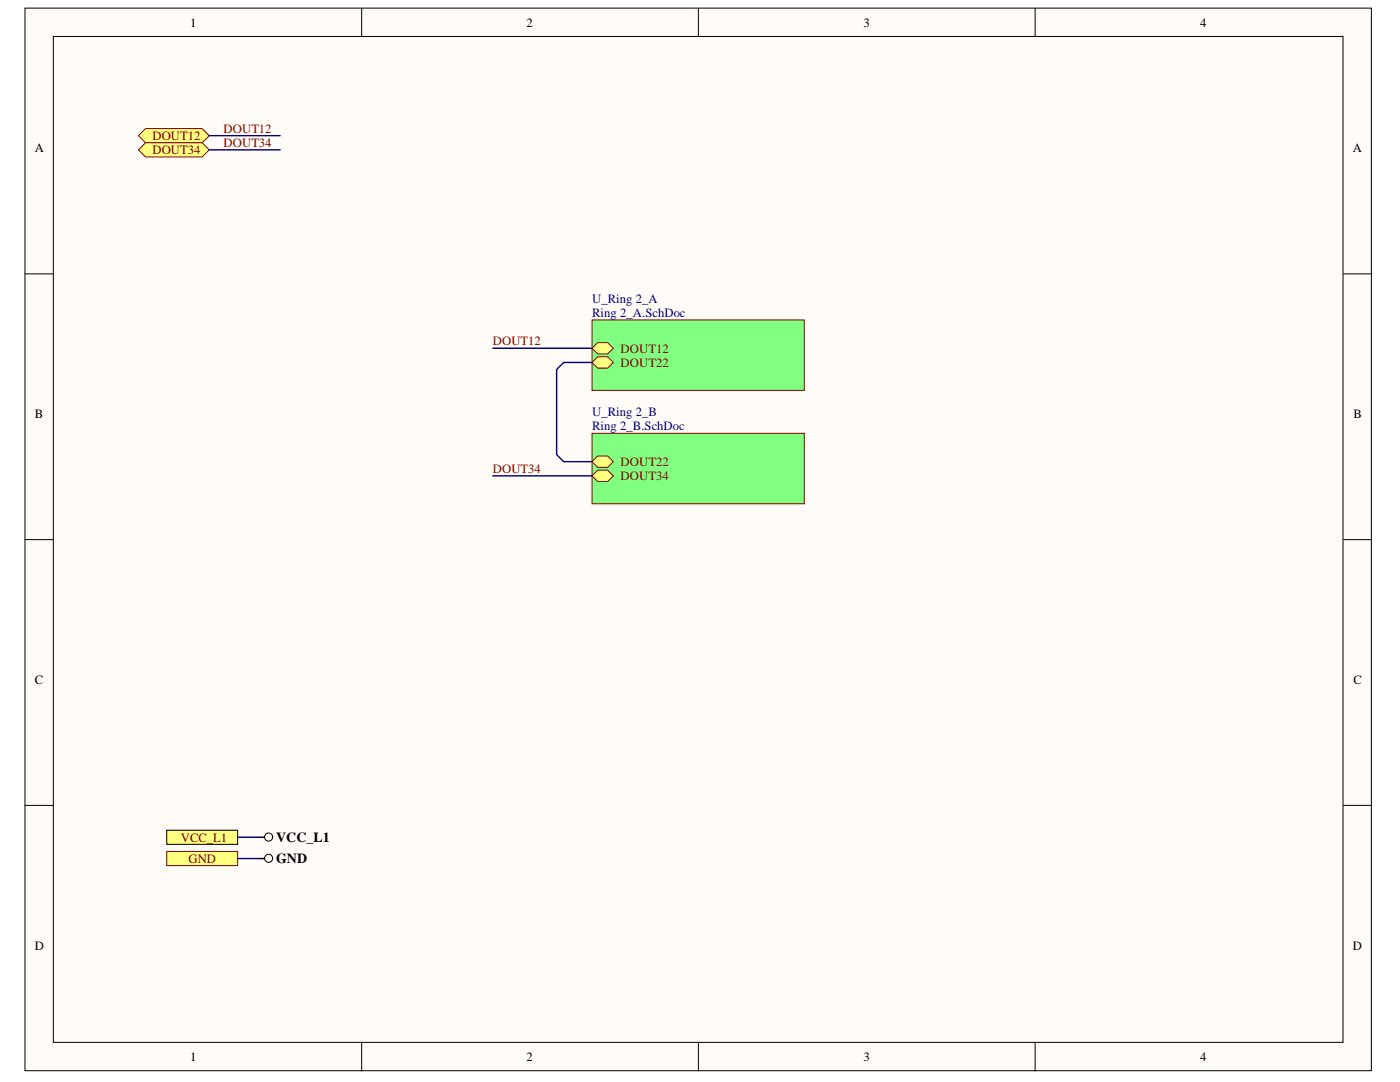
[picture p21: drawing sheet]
<svg xmlns="http://www.w3.org/2000/svg" width="279mm" height="216mm" viewBox="0 0 279 216" stroke-linecap="round" stroke-linejoin="round" font-family="sans-serif">
<defs><g id="words">
<g font-size="2.8">
<text x="55.1" y="168">VCC_L1</text>
<text x="55.1" y="172.3">GND</text>
</g>
<g font-size="2.5">
<text x="37.9" y="5.3">1</text>
<text x="105.1" y="5.3">2</text>
<text x="172.4" y="5.3">3</text>
<text x="239.5" y="5.3">4</text>
<text x="6.9" y="30.4">A</text>
<text x="270" y="30.4">A</text>
<text x="6.9" y="83.4">B</text>
<text x="270.1" y="83.4">B</text>
<text x="6.9" y="136.5">C</text>
<text x="270.1" y="136.5">C</text>
<text x="6.9" y="189.5">D</text>
<text x="270" y="189.5">D</text>
<text x="37.9" y="211.8">1</text>
<text x="105.1" y="211.8">2</text>
<text x="172.4" y="211.8">3</text>
<text x="239.5" y="211.8">4</text>
</g>
<g font-size="2.5" fill="#800000">
<text x="30.4" y="28">DOUT12</text>
<text x="44.6" y="26.5">DOUT12</text>
<text x="44.6" y="29.4">DOUT34</text>
<text x="30.4" y="30.7">DOUT34</text>
<text x="98.3" y="68.9">DOUT12</text>
<text x="123.9" y="70.3">DOUT12</text>
<text x="123.9" y="73.2">DOUT22</text>
<text x="98.3" y="94.4">DOUT34</text>
<text x="123.9" y="93">DOUT22</text>
<text x="123.9" y="95.8">DOUT34</text>
<text x="36.1" y="168">VCC_L1</text>
<text x="37.6" y="172.2">GND</text>
</g>
<g font-size="2.5" fill="#000080">
<text x="118.2" y="60.5">U_Ring 2_A</text>
<text x="118.2" y="63.3">Ring 2_A.SchDoc</text>
<text x="118.2" y="83.1">U_Ring 2_B</text>
<text x="118.2" y="85.9">Ring 2_B.SchDoc</text>
</g>
</g></defs>
<g fill="#fffcf8" stroke="#000" stroke-width=".2">
<path d="M5 1.6h268.7v212h-268.7z"/>
<path d="M10.6 7.3h257.4v200.7h-257.4z"/>
</g>
<path d="M72.2 1.6v5.7M139.4 1.6v5.7M206.6 1.6v5.7M5 54.6h5.6M268.1 54.6h5.7M5 107.7h5.6M268.1 107.7h5.7M5 160.7h5.6M268.1 160.7h5.7M72.2 208.1v5.6M139.4 208.1v5.6M206.6 208.1v5.6" fill="none" stroke="#000" stroke-width=".2"/>
<path d="M118.2 63.8h42.3v14.1h-42.3z" fill="#80ff80" stroke="#800000" stroke-width=".2"/>
<path d="M118.2 72.3l1.1-1.1h2l1.1 1.1-1.1 1.2h-2z" fill-rule="evenodd" fill="#ffff80"/>
<path d="M118.2 72.3l1.1-1.1h2l1.1 1.1-1.1 1.2h-2z" fill="none" stroke="#800000" stroke-width=".2"/>
<path d="M118.2 69.5l1.1-1.1h2l1.1 1.1-1.1 1.1h-2z" fill-rule="evenodd" fill="#ffff80"/>
<path d="M118.2 69.5l1.1-1.1h2l1.1 1.1-1.1 1.1h-2z" fill="none" stroke="#800000" stroke-width=".2"/>
<path d="M118.2 86.5h42.3v14h-42.3z" fill="#80ff80" stroke="#800000" stroke-width=".2"/>
<path d="M118.2 92.1l1.1-1.1h2l1.1 1.1-1.1 1.2h-2z" fill-rule="evenodd" fill="#ffff80"/>
<path d="M118.2 92.1l1.1-1.1h2l1.1 1.1-1.1 1.2h-2z" fill="none" stroke="#800000" stroke-width=".2"/>
<path d="M118.2 94.9l1.1-1.1h2l1.1 1.1-1.1 1.2h-2z" fill-rule="evenodd" fill="#ffff80"/>
<path d="M118.2 94.9l1.1-1.1h2l1.1 1.1-1.1 1.2h-2z" fill="none" stroke="#800000" stroke-width=".2"/>
<g fill="#ffff80" stroke="#800000" stroke-width=".2">
<path d="M27.6 27.1l1.4-1.4h11.4l1.4 1.4-1.4 1.4h-11.4z" fill-rule="evenodd"/>
<path d="M27.6 29.9l1.4-1.4h11.4l1.4 1.4-1.4 1.4h-11.4z" fill-rule="evenodd"/>
</g>
<path d="M33.3 165.7h14.1v2.8h-14.1z" fill-rule="evenodd" fill="#ffff80" stroke="#000" stroke-width=".2"/>
<circle cx="53.6" cy="167" r=".81" fill="none" stroke="#000" stroke-width=".2"/>
<path d="M51.7 167.1h1.1" fill="none" stroke="#000" stroke-width=".28"/>
<path d="M33.3 169.9h14.1v2.8h-14.1z" fill-rule="evenodd" fill="#ffff80" stroke="#800000" stroke-width=".2"/>
<circle cx="53.6" cy="171.3" r=".81" fill="none" stroke="#000" stroke-width=".2"/>
<path d="M51.7 171.3h1.1" fill="none" stroke="#000" stroke-width=".28"/>
<path d="M41.8 27.1h14.1M41.8 29.9h14.1M98.4 69.5h19.8M118.2 72.3h-5.7l-1.4 1.4v17l1.4 1.4h5.7M98.4 94.9h19.8M47.4 167.1h4.3M47.4 171.3h4.3" fill="none" stroke="#000080" stroke-width=".28"/>
<use href="#words"/>
</svg>
